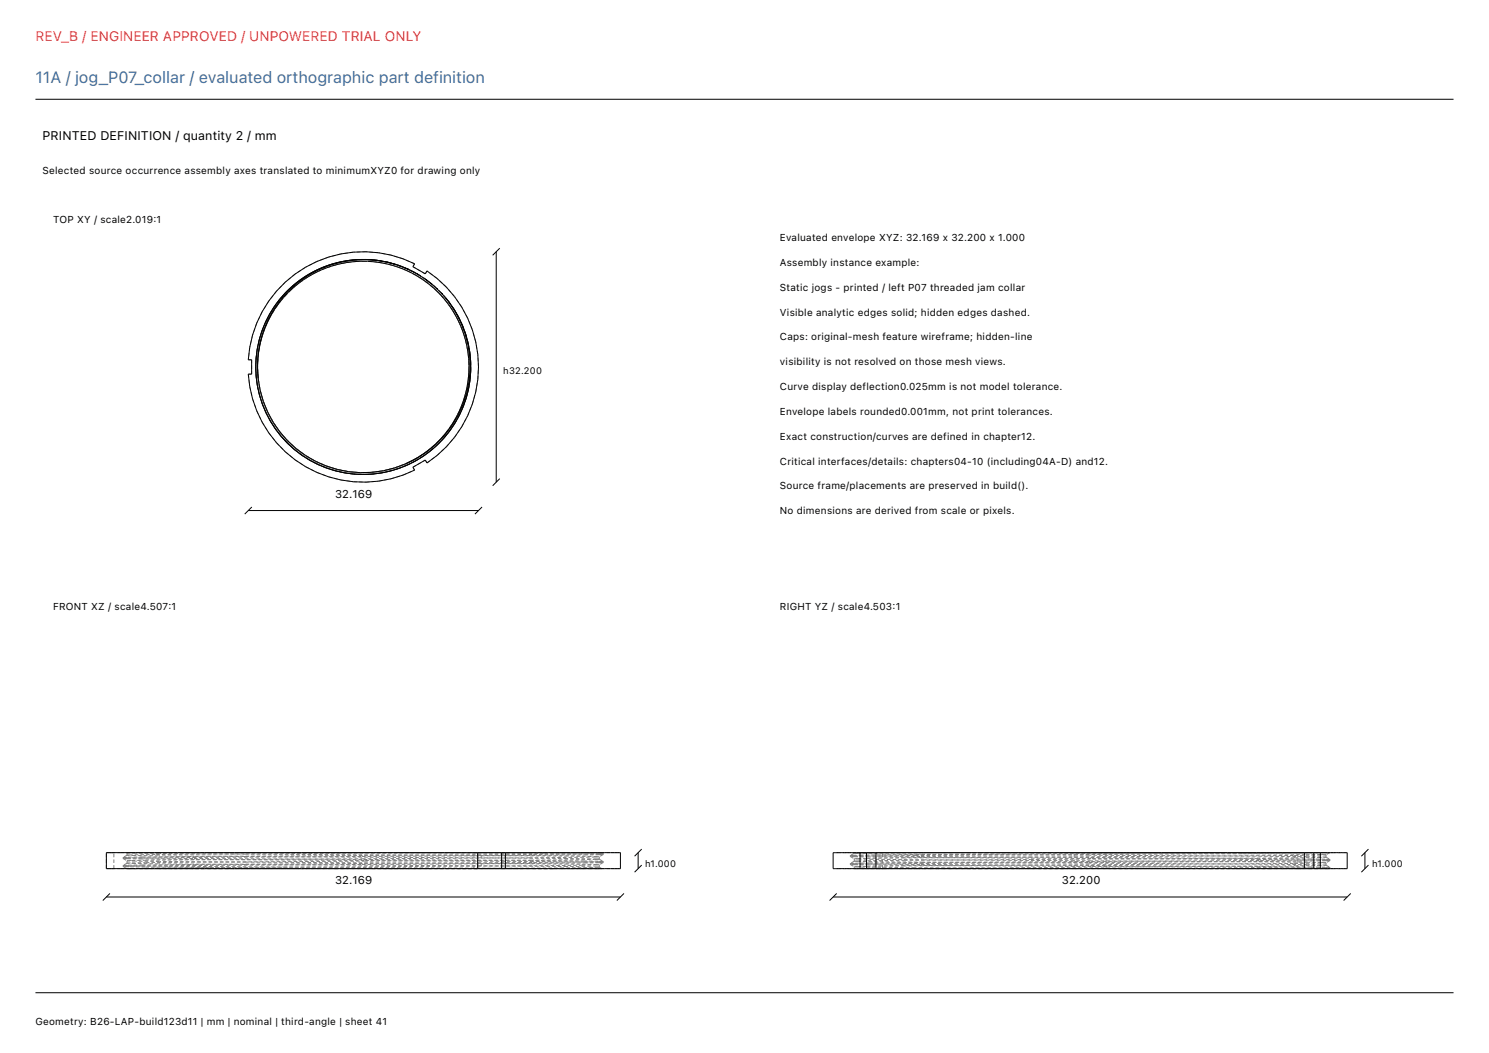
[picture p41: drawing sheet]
<svg xmlns="http://www.w3.org/2000/svg" width="420mm" height="297mm" viewBox="0 0 420 297" stroke-linecap="round" stroke-linejoin="round" font-family="sans-serif">
<defs><g id="words">
<text font-size="4.6" fill="#416e9e" x="10" y="23.4">11A / jog_P07_collar / evaluated orthographic part definition</text>
<text font-size="3.9" fill="#ff383c" x="10" y="11.7">REV_B / ENGINEER APPROVED / UNPOWERED TRIAL ONLY</text>
<text font-size="3.5" x="12" y="39.4">PRINTED DEFINITION / quantity 2 / mm</text>
<g font-size="3.2">
<text x="94.5" y="140.4">32.169</text>
<text x="94.5" y="249.4">32.169</text>
<text x="299.5" y="249.4">32.200</text>
</g>
<g font-size="2.8">
<text x="12" y="49">Selected source occurrence assembly axes translated to minimumXYZ0 for drawing only</text>
<text x="15" y="63">TOP XY / scale2.019:1</text>
<text x="220" y="68">Evaluated envelope XYZ: 32.169 x 32.200 x 1.000</text>
<text x="220" y="75">Assembly instance example:</text>
<text x="220" y="82">Static jogs - printed / left P07 threaded jam collar</text>
<text x="220" y="89">Visible analytic edges solid; hidden edges dashed.</text>
<text x="220" y="96">Caps: original-mesh feature wireframe; hidden-line</text>
<text x="220" y="103">visibility is not resolved on those mesh views.</text>
<text x="220" y="110">Curve display deflection0.025mm is not model tolerance.</text>
<text x="220" y="117">Envelope labels rounded0.001mm, not print tolerances.</text>
<text x="220" y="124">Exact construction/curves are defined in chapter12.</text>
<text x="220" y="131">Critical interfaces/details: chapters04-10 (including04A-D) and12.</text>
<text x="220" y="138">Source frame/placements are preserved in build().</text>
<text x="220" y="145">No dimensions are derived from scale or pixels.</text>
<text x="15" y="172">FRONT XZ / scale4.507:1</text>
<text x="220" y="172">RIGHT YZ / scale4.503:1</text>
<text x="10" y="289">Geometry: B26-LAP-build123d11 | mm | nominal | third-angle | sheet 41</text>
</g>
<g font-size="2.6">
<text x="142" y="105.4">h32.200</text>
<text x="182" y="244.6">h1.000</text>
<text x="387" y="244.6">h1.000</text>
</g>
</g></defs>
<g fill="none" stroke="#000" stroke-width=".28">
<path d="M10 28h400M80.5 79.6a32.5 32.5 0 0 1 36.4-5.2l-.4 .8 3.5 2 .4-.8a32.5 32.5 0 0 1 0 54.2l-.4-.8-3.5 2 .4 .8a32.5 32.5 0 0 1-46.9-27.1h1v-4h-1a32.5 32.5 0 0 1 10.5-21.9zM106.4 73.4a30.1 30.1 0 0 0-33.6 33.4M106.4 73.4a30.3 30.3 0 0 1 18.2 9.4M106.4 73.4a30.3 30.3 0 0 1 10.1 3.2M106.4 73.4a30.3 30.3 0 0 0-31.2 16.8 30.3 30.3 0 0 0 6 34.9M107.4 73.6h.2M109.2 73.9l.4 .1-.4-.1M111 74.4h.1M111.1 74.4l.2 .1M111.1 74.4a30.3 30.3 0 0 0-34.7 13.6 30.3 30.3 0 0 0 4.7 37.1M112.1 74.8l.8 .2"/>
<path d="M113.2 75.1l.2 .1M113.3 75.2l-.2-.1 2.1 .9M116.5 76.6l1.4 .8M117.6 77.2l.6 .4M118.5 77.7l.2 .2M118.5 77.8h.1M120 78.7l.5 .4M120 78.7l1.7 1.4M121.5 79.9l.1 .1M121.6 79.9l.1 .2M140 71v65M141 70l-2 2"/>
<path d="M122.3 80.6l.3 .2M123.2 81.3l.2 .2M123.2 81.4l.2 .2M124.5 82.6l.4 .5M124.6 82.8l1.9 2.2M124.6 82.8l.2 .2M125.9 84.3l-.1-.2 .7 .9M126.4 84.9a30.3 30.3 0 0 1-1.9 39.5 30.3 30.3 0 0 1-39.3 4M126.5 85h.1M126.5 85a30.1 30.1 0 0 1-12.1 45.8M126.5 85a30.3 30.3 0 0 1-3 40.4 30.3 30.3 0 0 1-40.4 1.4M72.8 106.8a29.8 29.8 0 0 0 41.6 24"/>
<path d="M72.8 106.8a29.8 29.8 0 0 1 23.4-32.5 29.8 29.8 0 0 1 34.7 20.1 29.8 29.8 0 0 1-16.5 36.4M81.1 125.1l2 1.8M141 135l-2 2M70 144h65M71 143l-2 2M136 143l-2 2M181 239.5l-2 2M386 239.5l-2 2M30 240.5h145v4.5h-145zM30 253h145M31 252l-2 2M134.7 240.5v4.5"/>
<path d="M141.5 240.5v4.5M142.5 240.5v4.5M176 252l-2 2M180 240.5v4.5M181 244l-2 2M235 240.5h145v4.5h-145zM235 253h145M236 252l-2 2M242.6 240.5v4.5M244.4 240.5v4.5M247.1 240.5v4.5M367.9 240.5v4.5"/>
<path d="M370.6 240.5v4.5M372.4 240.5v4.5M381 252l-2 2M385 240.5v4.5M386 244l-2 2M10 280h400"/>
</g>
<g fill="none" stroke="#7f7f7f" stroke-width=".28" stroke-dasharray="1 .6" stroke-linecap="butt">
<path d="M80.5 79.6l-2.5 2.5M83.2 77.3l-2.7 2.3M84 79.7l2.8-2M84.3 79.2l-2 1.7M84.3 79.8l-2.2 1.9M85 78.7l-2.1 1.6M85.1 79.3l-1.5 1.1M86.2 75.4l-3 1.9M86.5 77.7l-2.2 1.5M86.6 78.2l-1.5 1.1M86.7 78.2l-2.4 1.6M86.8 77.7l3-1.6"/>
<path d="M87.2 77.3l-2.2 1.4M88.3 77.3l-1.7 .9M88.7 76.5l-2.2 1.2M89.3 76.8l-2.6 1.4M89.4 73.7l-3.2 1.7M89.5 76.1l-2.3 1.2M89.8 76.1l3.2-1.3M90 76.4l-1.7 .9M91.1 75.4l-2.4 1.1M91.7 75.7l-1.7 .7M91.9 75.1l-2.4 1M92 75.6l-2.7 1.2"/>
<path d="M92.7 72.5l-3.3 1.2M93 74.8l3.3-.9M93.5 75l-1.8 .7M93.5 74.5l-2.4 .9M94.4 74.3l-2.5 .8M94.7 74.7l-2.7 .9M95.4 74.5l-1.9 .5M96.1 73.9l-2.6 .6M96.2 71.6l-3.5 .9M96.3 73.9l3.3-.5M97 73.7l-2.6 .6M97.2 74.1l-1.8 .4"/>
<path d="M97.6 74.1l-2.9 .6M98.6 73.4l-2.5 .5M99.1 73.9l-1.9 .2M99.5 73.3l-2.5 .4M99.6 73.4l3.4-.2M99.7 71.1l-3.5 .5M100.5 73.7l-2.9 .4M101 73.7l-1.9 .2M101.2 73.2l-2.6 .2M102.2 73.2l-2.7 .1M102.9 73.7h-1.9M103 73.2l3.4 .2"/>
<path d="M103.2 71l-3.5 .1M103.4 73.7h-2.9M103.8 73.2h-2.6M104.8 73.3l-2.6-.1M104.8 73.8l-1.9-.1M106.4 73.9l-3-.2M106.4 73.4l3 .6M106.4 73.4l-2.6-.2M106.7 74l-1.9-.2M106.8 71.3l-3.6-.3M107.4 73.6l-2.6-.3M107.5 73.6l-1.1-.2"/>
<path d="M108.5 74.3l-1.8-.3M109.2 73.9l-1.7-.3M109.2 73.9l-1.6-.3M109.2 74.5l-2.8-.6M109.4 74l2.8 .8M110.3 72l-3.5-.7M110.4 74.7l-1.9-.4M111 74.4l-1.4-.4M111.1 74.4l-1.5-.4M112.1 75.3l-2.9-.8M112.1 74.8l-1-.4M112.2 75.3l-1.8-.6"/>
<path d="M112.2 74.8l2.8 1.1M113.1 75.1l-1.8-.6M113.1 75.1l-2-.7M113.2 75.1l-.3-.1M113.7 73l-3.4-1M114 76l-1.8-.7M114.8 76.3l-2.7-1M114.8 75.8l-1.5-.6M114.8 75.8l-1.4-.6M115 75.9l2.6 1.3M115.7 76.8l-1.7-.8M116.5 75.2l.4-.8"/>
<path d="M116.5 76.6l-1.3-.6M116.6 76.7l-1.4-.7M116.9 74.4l-3.2-1.4M117.4 77.7l-1.7-.9M117.4 77.7l-2.6-1.4M117.6 77.2l-1.1-.6M117.6 77.2l2.5 1.6M118.5 77.7l-1.8-1M118.5 77.8l-.6-.4M118.5 77.8l-1.8-1.1M118.6 77.8l-.4-.2M119 78.7l-1.6-1"/>
<path d="M119.1 78.8l-1.7-1.1M119.8 79.3l-2.4-1.6M120 77.2l-3.5-2M120 77.2l.4-.8M120 78.7l-1.3-.8M120 78.7l-1.5-.9M120 78.7l-1.4-.9M120.1 78.8l2.4 1.9M120.5 79.8l-1.5-1.1M120.8 80l-1.7-1.2M121.5 79.9l-1.2-.9M121.6 79.9l-1.1-.8"/>
<path d="M121.6 80l-1.3-1M123.3 78.5l-2.9-2.1M70.4 98l-.4 3.5M71.2 94.5l-.8 3.5M72.4 91.1l-1.2 3.4M72.5 98.8l-.3 2.6M72.6 98.1l-.3 2.6M72.9 99.9l-.2 1.9M72.9 99.6l-.2 2.9M73 96.3l-.5 2.5M73.1 98.1l-.2 1.8M73.2 95.6l-.6 2.5"/>
<path d="M73.3 96.7l1-3.3M73.4 96.7l-.5 2.9M73.5 96.2l-.4 1.9M73.7 93.8l-.7 2.5M73.9 87.9l-1.5 3.2M74 93.1l-.8 2.5M74.1 94.4l-.6 1.8M74.2 93.9l-.8 2.8M74.3 93.4l1.3-3.2M74.7 91.3l-1 2.5M74.7 92.6l-.6 1.8M75 90.6l-1 2.5"/>
<path d="M75.3 91.2l-1.1 2.7M75.5 90.8l-.8 1.8M75.6 90.2l1.6-2.9M75.8 84.9l-1.9 3M75.8 89l-1.1 2.3M76.2 88.3l-1.2 2.3M76.3 89.2l-.8 1.6M76.6 88.6l-1.3 2.6M77.2 86.8l-1.4 2.2M77.2 87.3l2-2.8M77.3 87.5l-1 1.7M77.6 86.1l-1.4 2.2"/>
<path d="M78 82.1l-2.2 2.8M78.2 86.1l-1.6 2.5M78.4 85.9l-1.1 1.6M78.7 84.6l-1.5 2.2M79.2 84.5l2.3-2.5M79.2 84l-1.6 2.1M79.5 84.4l-1.1 1.5M80 83.8l-1.8 2.3M80.4 82.7l-1.7 1.9M80.8 83l-1.3 1.4M81 82.1l-1.8 1.9M81.5 82l2.5-2.3"/>
<path d="M82.1 81.7l-2.1 2.1M82.1 81.7l-1.3 1.3M82.3 80.9l-1.9 1.8M82.9 80.3l-1.9 1.8M83.6 80.4l-1.5 1.3M122 81l-1.5-1.2M122.1 81.1l-2.3-1.8M122.3 80.6l-.6-.6M122.4 81.3l-1.6-1.3M122.5 80.7l2.1 2.1M123.2 81.3l-1.5-1.2M123.2 81.4l-.6-.6"/>
<path d="M123.2 81.4l-1.5-1.3M123.4 82.3l-1.4-1.3M123.9 82.7l-1.5-1.4M124.2 83.1l-2.1-2M124.5 82.6l-1.1-1M124.5 82.6l-1.1-1.1M124.5 82.7l-1.2-1.2M124.6 82.8l1.9 2.2M124.6 82.8l-1.2-1.3M124.7 83.6l-1.3-1.3M125.2 84.2l-1.3-1.5M125.8 84.1l-1.1-1.2"/>
<path d="M125.8 84.1l-1-1.1M125.8 84.1l-.9-1M125.9 81l-2.6-2.5M125.9 85.1l-1.2-1.5M126.1 85.3l-1.9-2.2M126.4 84.9l-.5-.7M126.5 85.8l-1.3-1.6M126.5 85l-.6-.8M126.5 85l1.9 2.9M126.5 85l-.6-.7M127.1 86.6l-1.2-1.5M127.7 87.5l-1.2-1.7"/>
<path d="M127.8 87.8l-1.7-2.5M128 87.2l-1.5-2.2M128.1 88.2l-1-1.6M128.2 83.7l-2.3-2.7M128.4 87.9l1.6 3M128.7 89.3l-1-1.8M129 89.9l-.9-1.7M129.2 90.3l-1.4-2.5M129.3 89.4l-1.3-2.2M129.6 91.2l-.9-1.9M129.8 91.6l-.8-1.7M130 90.9l1.2 3.2"/>
<path d="M130.2 86.6l-2-2.9M130.4 93l-1.2-2.7M130.4 93.1l-.8-1.9M130.4 91.8l-1.1-2.4M130.5 91.8l-1.2-2.4M130.5 93.4l-.7-1.8M131.1 95l-.7-1.9M131.1 95.2l-.6-1.8M131.2 94.1l.8 3.3M131.3 95.8l-.9-2.8M131.3 94.2l-.9-2.4M131.4 94.3l-.9-2.5"/>
<path d="M131.6 97l-.5-2M131.6 97l-.5-1.8M131.9 98.6l-.6-2.8M131.9 89.7l-1.7-3.1M131.9 98.9l-.3-1.9M132 99l-.4-2M132 96.7l-.7-2.5M132 97.4l.5 3.4M132.1 96.8l-.7-2.5M132.5 99.3l-.5-2.6M132.5 99.4l-.4-2.6M133.2 93l-1.3-3.3"/>
<path d="M134.2 96.4l-1-3.4M134.8 99.9l-.6-3.5M70 105.5l.4 3.5M70.4 109l.8 3.5M71 101.5h-1M71 105.5h-1M71 101.5v4M71.2 112.5l1.2 3.4M72.1 103.3l.1 2.7M72.1 104l.2 2.6M72.2 101.4l-.1 2.6M72.2 106l.4 2.6"/>
<path d="M72.3 100.7l-.2 2.6M72.3 106.6l.4 2.6M72.4 115.9l1.5 3.2M72.6 108.6l.5 2.5M72.6 103.4l.2-3.4M72.6 103.7l.1 1.9M72.7 102.5v3M72.7 109.2l.6 2.5M72.7 101.8l-.1 1.9M72.7 105.5l.3 2.9M72.7 105.6l.2 1.9M72.8 100l.5-3.3"/>
<path d="M72.8 106.8l.6 3.3M72.8 106.8l-.2-3.4M72.8 106.8l.3 1.8M72.8 106.8l.3 1.9M72.9 107.5l.3 1.9M73 108.4l.7 2.8M73.1 108.6l.3 1.7M73.1 108.7l.4 1.9M73.1 111.1l.8 2.5M73.2 109.4l.5 1.8M73.3 111.7l.8 2.5M73.4 110.1l.9 3.1"/>
<path d="M73.4 110.3l.5 1.7M73.5 110.6l.5 1.8M73.7 111.2l.9 2.8M73.7 111.2l.5 1.9M73.9 112l.5 1.6M73.9 113.6l1 2.4M73.9 119.1l1.9 3M74 112.4l.6 1.8M74.1 114.2l1 2.4M74.2 113.1l.7 1.7M74.3 113.2l1.2 3.1M74.4 113.6l.6 1.6"/>
<path d="M74.6 114l1.1 2.7M74.6 114.2l.8 1.7M74.9 116l1.1 2.4M74.9 114.8l.8 1.8M75 115.2l.8 1.6M75.1 116.6l1.2 2.3M75.4 115.9l.8 1.7M75.5 116.3l1.6 2.8M75.7 116.6l.8 1.6M75.7 116.7l1.4 2.5M75.8 116.8l.8 1.6M76 118.4l1.4 2.2"/>
<path d="M76.2 117.6l1 1.7M76.3 118.9l1.4 2.2M76.5 118.2l1 1.7M76.6 118.4l.9 1.4M77.1 119.1l1.8 2.7M77.1 119.2l1.7 2.5M77.2 119.3l1 1.6M77.5 119.8l1 1.5M77.5 119.9l1.1 1.5M128 119l.9-1.7M128.1 118.8l1-1.8M128.2 119.5l1.3-2.3"/>
<path d="M128.3 118.4l1.3-2.6M128.4 119.3l1.2-2.3M128.9 117.3l.8-1.7M129.1 117l.8-1.9M129.2 117.2l-1.8 3M129.5 117.2l1.1-2.4M129.6 117l1.1-2.4M129.6 115.8l1.1-2.7M129.7 115.6l.7-1.8M129.9 115.1l.8-1.9M130.4 113.8l.6-1.8M130.6 114.1l-1.4 3.1"/>
<path d="M130.6 114.8l.9-2.5M130.7 113.2l.6-1.9M130.7 114.6l.8-2.4M130.7 113.1l.8-2.8M131 112l.5-1.8M131.3 111.3l.4-2.1M131.5 112.3l.6-2.5M131.5 110.3l.5-2.9M131.5 112.2l.7-2.5M131.5 110.2l.4-1.9M131.6 110.9l-1 3.2M131.7 109.2l.4-2"/>
<path d="M131.9 108.3l.2-1.8M131.9 117.3l1.3-3.3M132 107.4l.3-2.9M132.1 107.2l.1-2M132.1 109.8l.5-2.6M132.1 106.5l.2-1.9M132.2 109.7l.4-2.6M132.2 100.8l-.3-1.9M132.2 101.1l-.2-2.1M132.2 101.5l-.3-2.9M132.2 105.2l.1-2.1M132.3 104.6v-1.9"/>
<path d="M132.3 104.5l-.1-3M132.3 102.7l-.1-1.9M132.3 103.1l-.1-2M132.3 107.6l-.7 3.3M132.5 100.8l.1 3.4M132.6 107.2l.2-2.6M132.6 107.1l.2-2.6M132.6 104.2l-.3 3.4M132.8 101.9l-.3-2.6M132.8 102l-.3-2.6M132.8 104.6v-2.6M132.8 104.5v-2.6"/>
<path d="M133.2 114l1-3.4M134.2 110.6l.6-3.5M134.8 107.1l.2-3.6M135 103.5l-.2-3.6M75.8 122.1l2.2 2.8M77.4 120.6l1.6 2.1M77.7 121.1l1.6 2M78 124.9l2.5 2.5M78.2 120.9l1.2 1.5M78.5 121.3l1.1 1.3M78.6 121.4l1.2 1.5M78.8 121.7l1.9 2.2"/>
<path d="M78.9 121.8l2.2 2.5M79 122.7l1.7 2M79.3 123.1l1.8 1.9M79.4 122.4l1.2 1.4M79.6 122.6l1.1 1.3M79.8 122.9l1.3 1.4M80.5 127.4l2.7 2.3M80.6 123.8l1.4 1.4M80.7 123.9l2.1 2M80.7 124.7l1.9 1.8M80.7 123.9l1.3 1.3M81.1 124.3l1.4 1.3"/>
<path d="M81.1 124.3l2.4 2.2M81.1 125l1.9 1.8M82 125.2l1.4 1.2M82 125.2l1.3 1.1M82.5 125.6l1.4 1.3M82.6 126.5l2.1 1.6M82.8 125.9l2.3 1.8M83 126.8l2.1 1.6M83.2 129.7l3 1.9M83.3 126.3l1.3 1.1M83.4 126.4l1.5 1.2M83.5 126.5l2.7 2"/>
<path d="M83.9 126.9l1.5 1.1M84.6 127.4l1.5 1M84.7 128.1l2.2 1.4M84.9 127.6l1.6 1.1M85.1 127.7l2.5 1.6M85.1 128.4l2.2 1.4M85.4 128l1.6 1M86.1 128.4l1.5 .9M86.2 128.5l2.8 1.6M86.2 131.6l3.2 1.7M86.5 128.7l1.6 .9M86.9 129.5l2.3 1.3"/>
<path d="M87 129l1.7 1M87.3 129.8l2.3 1.2M87.6 129.3l1.5 .9M87.6 129.3l2.6 1.4M88.1 129.6l1.7 .9M88.7 130l1.7 .8M89 130.1l3 1.3M89.1 130.2l1.6 .7M89.2 130.8l2.4 1M89.4 133.3l3.3 1.2M89.6 131l2.4 1M89.8 130.5l1.7 .7"/>
<path d="M90.2 130.7l2.7 1M90.4 130.8l1.8 .7M90.7 130.9l1.6 .6M91.5 131.2l1.8 .7M91.6 131.8l2.5 .8M92 131.4l3.1 1M92 132l2.5 .8M92.2 131.5l1.8 .6M92.3 131.5l1.6 .6M92.7 134.5l3.5 .9M92.9 131.7l2.8 .8M93.3 131.9l1.8 .5"/>
<path d="M93.9 132.1l1.7 .4M94 132.1l1.8 .5M94.1 132.6l2.5 .7M94.5 132.8l2.5 .5M95.1 132.4l3.2 .6M95.1 132.4l1.9 .4M95.6 132.5l1.7 .4M95.7 132.5l2.9 .6M95.8 132.6l1.9 .3M96.2 135.4l3.5 .5M96.6 133.3l2.6 .4M97 132.8l1.9 .3"/>
<path d="M97 133.3l2.6 .4M97.3 132.9l1.8 .2M97.7 132.9l1.8 .3M98.3 133l3.3 .3M98.6 133.1l2.9 .2M98.9 133.1l1.9 .2M99.1 133.1l1.7 .2M99.2 133.7l2.6 .1M99.5 133.2l1.9 .1M99.6 133.7l2.6 .1M99.7 135.9l3.5 .1M100.8 133.3h1.9"/>
<path d="M100.8 133.3h1.7M101.4 133.3h1.9M101.5 133.3h2.9M101.6 133.3l3.3-.1M101.8 133.8h2.6M102.2 133.8l2.6-.1M102.5 133.3h1.8M102.7 133.3h1.9M103.2 136l3.6-.3M103.3 133.3l1.9-.1M104.3 133.3l1.7-.2M104.4 133.3l2.9-.4"/>
<path d="M104.4 133.8l2.7-.3M104.6 133.3l1.8-.2M104.8 133.7l2.6-.3M104.9 133.2l3.2-.4M105.2 133.2l1.9-.2M106 133.1l1.7-.2M106.4 133.1l1.9-.4M106.8 135.7l3.5-.7M107.1 133.5l2.5-.5M107.1 133l1.9-.4M107.3 132.9l2.9-.6M107.4 133.4l2.6-.5"/>
<path d="M107.7 132.9l1.7-.4M108.1 132.8l3.2-.8M108.3 132.7l1.9-.4M109 132.6l1.8-.5M109.4 132.5l1.7-.5M109.6 133l2.5-.8M110 132.9l2.5-.8M110.2 132.3l1.8-.5M110.2 132.3l2.8-.9M110.3 135l3.4-1M110.8 132.1l1.8-.6M111.1 132l1.7-.5"/>
<path d="M111.3 132l3.1-1.2M112 131.8l1.8-.7M112.1 132.2l2.5-.9M112.5 132.1l2.4-.9M112.6 131.5l1.8-.7M112.8 131.5l1.6-.7M113 131.4l2.7-1.2M113.7 134l3.2-1.4M113.8 131.1l1.7-.8M114.4 130.8l1.9-.9M114.6 131.3l2.3-1.1M114.9 131.2l2.3-1.2"/>
<path d="M115.5 130.3l1.7-.9M115.7 130.2l2.5-1.4M116.3 129.9l1.7-1M116.5 131.8l3.5-2M116.5 131.8l.4 .8M116.9 130.2l2.3-1.4M117.2 129.4l1.6-.9M117.2 130l2.2-1.4M117.5 129.3l-3.1 1.5M118 128.9l1.8-1.1M118.2 128.8l2.4-1.6M118.8 128.5l1.6-1.1"/>
<path d="M119.2 128.8l2.1-1.5M119.4 128.6l2.1-1.5M119.8 127.8l1.6-1.2M120 129.8l.4 .8M120.3 127.5l-2.8 1.8M120.4 127.4l1.4-1.2M120.4 130.6l2.9-2.1M120.6 127.2l2.3-1.9M121.3 127.3l2-1.7M121.4 126.6l1.5-1.4M121.5 127.1l2-1.7M121.8 126.2l1.4-1.3"/>
<path d="M122.9 125.3l2-2.1M122.9 125.2l1.5-1.5M122.9 125.3l-2.6 2.2M123.2 124.9l1.4-1.4M123.3 128.5l2.6-2.5M123.3 125.6l1.8-1.9M123.5 125.4l1.8-1.9M124.4 123.7l1.3-1.5M124.6 123.5l1.2-1.4M124.9 123.2l1.8-2.3M125.1 123.7l1.7-2.1M125.3 123.5l1.6-2"/>
<path d="M125.3 122.9l-2.4 2.4M125.7 122.2l1.3-1.7M125.8 122.1l1.1-1.5M125.9 126l2.3-2.7M126.7 120.9l1.6-2.5M126.8 121.6l1.4-2.1M126.9 121.5l1.5-2.2M126.9 120.6l1.1-1.6M127 120.5l1.1-1.7M127.4 120.2l-2.1 2.7M128.2 123.3l2-2.9M130.2 120.4l1.7-3.1"/>
<path d="M30 245v-4.5M31.3 240.5h-1.3M31.3 245h-1.3M32.1 240.5h-2.1M32.1 245h-2.1M32.1 245v-4.5M34.1 240.5h-2.8M34.1 245h-2.8M34.7 244.4h.3M34.7 242.1h.3M34.7 244.1v.3M34.7 241.9v.2"/>
<path d="M34.7 244.1l1.4-.1M34.7 241.9l1.4-.1M34.7 242.1l1.1 .7M34.9 244.1h-.2M35 244.4l1-.1M35 242.1h1M35 241.9h-.3M35.5 244.2l-.6-.1M35.8 240.5h.3M35.8 245h.3M35.8 245l-1.1-.6M35.8 240.5h.5"/>
<path d="M35.8 242.8h.4M35.8 241.2v-.7M35.8 243.5v-.7M35.8 241.2h.6M35.8 243.5l1.4-.1M35.8 243.5l-1.1 .6M35.8 241.2l-1.1 .7M35.9 240.5h-.1M35.9 245h-.1M36 244.3l3.8-.1M36 242.1l3.8-.1M36 241.9h-1"/>
<path d="M36.1 242.2l-1.4-.1M36.1 244h4M36.1 241.8l4-.1M36.1 240.5h1.2M36.1 245h1.2M36.2 242.8l.9-.1M36.3 240.5h1.5M36.3 240.5h-.4M36.3 245h1.5M36.3 245h-.4M36.3 245l7.4-.1M36.3 244.5l-1.6-.1"/>
<path d="M36.4 241.3l-.6-.1M36.4 243.5h-.6M36.4 241.2l1.6-.1M36.5 240.6l-.7-.1M36.5 242.8h-.7M37.1 242.7l3.8-.1M37.2 243.4l3.9-.1M37.3 240.5h1.8M37.3 245h1.8M37.8 240.5h2.8M37.8 245h2.8M38 244.2h-2.5"/>
<path d="M38 241.1l6.1-.1M38.1 241.3h-1.7M38.1 243.6l-1.7-.1M38.2 240.5h-4.1M38.2 245h-4.1M38.2 240.6h-1.7M38.2 242.9l-1.7-.1M39.1 240.5h2.6M39.1 245h2.6M39.8 244.2l14.6-.1M39.8 242l14.6-.1M39.8 242l-3.8-.1"/>
<path d="M40.1 242.3l-4-.1M40.1 244l14.8-.2M40.1 241.7l14.8-.1M40.6 240.5h3.8M40.6 245h3.8M40.9 242.6l14.3-.1M40.9 244.5h-4.6M41.1 243.3l14.6-.1M41.7 240.5h3.3M41.7 245h3.3M43.6 240.5h-5.4M43.6 245h-5.4"/>
<path d="M43.7 244.9l15.6-.2M44.1 241l22.1-.2M44.4 240.5h4.9M44.4 245h4.9M44.8 241.4l-6.7-.1M44.8 243.6h-6.7M45 240.7l-6.8-.1M45 243l-6.8-.1M45 240.5h3.9M45 245h3.9M47.4 244.3l-9.4-.1M48.9 240.5h4.5"/>
<path d="M48.9 245h4.5M49.3 240.5h5.8M49.3 245h5.8M50.1 240.5h-6.5M50.1 245h-6.5M53.4 240.5h5.1M53.4 245h5.1M54.4 244.1l47.7-.3M54.4 241.9l47.7-.3M54.4 242.1l-14.6-.1M54.9 242.4l-14.8-.1M54.9 243.8l47.8-.3"/>
<path d="M54.9 241.6l47.8-.3M55.1 240.5h6.6M55.1 245h6.6M55.2 242.5l46.9-.3M55.7 243.2l47-.3M57.7 240.5h-7.6M57.7 245h-7.6M58 244.7l-17.1-.2M58.5 240.5h5.6M58.5 245h5.6M59.3 244.7l46.6-.2M61.7 240.5h7.4"/>
<path d="M61.7 245h7.4M64.1 240.5h6M64.1 245h6M66.1 240.5h-8.4M66.1 245h-8.4M66.2 240.8l62.9-.3M69.1 240.5h8M69.1 245h8M69.1 241.6l-24.3-.2M69.1 243.8l-24.3-.2M69.4 240.9l-24.4-.2M69.4 243.2l-24.4-.2"/>
<path d="M70.1 240.5h6.4M70.1 245h6.4M75.3 240.5h-9.2M75.3 245h-9.2M76.5 240.5h6.7M76.5 245h6.7M77.1 240.5h8.4M77.1 245h8.4M80.7 244.6l-33.3-.3M83.2 240.5h13.9M83.2 245h13.9M85 240.5h-9.7"/>
<path d="M85 245h-9.7M85.5 240.5h8.8M85.5 245h8.8M94.3 240.5h8.8M94.3 245h8.8M95.1 240.5h-10.1M95.1 245h-10.1M97.1 240.5h14.2M97.1 245h14.2M102.1 243.8l47.9-.3M102.1 241.6l47.9-.3M102.1 242.2l47.1-.3"/>
<path d="M102.1 242.4l-47.7-.3M102.7 242.7l-47.8-.3M102.7 242.9l46.9-.3M102.7 243.5l47.7-.2M102.7 241.3l47.7-.3M103.1 240.5h8.9M103.1 245h8.9M105.3 240.5h-10.2M105.3 245h-10.2M105.9 244.5l44.6-.3M111.3 240.5h12.9M111.3 245h12.9"/>
<path d="M111.3 245l-53.3-.3M112 240.5h8.7M112 245h8.7M115.4 240.5h-10.1M115.4 245h-10.1M120.7 240.5h8.4M120.7 245h8.4M124.2 240.5h6.2M124.2 245h6.2M125.3 240.5h-9.9M125.3 245h-9.9M129.1 245l29-.2"/>
<path d="M130.4 240.5h5.9M130.4 245h5.9M133.7 240.5h1M133.7 245h1M133.7 245v-4.5M134.7 240.5h-9.4M134.7 245h-9.4M134.7 245v-4.5M135.7 241.3l-66.3-.4M135.7 242v-.7M135.7 242l-66.6-.4M135.7 243.5l-66.3-.3"/>
<path d="M135.7 244.2l-66.6-.4M135.7 244.2v-.7M136.3 240.5h5.6M136.3 245h5.6M137.8 240.5h-8.7M137.8 245h-8.7M141.5 240.5h-7.8M141.5 240.5h1M141.5 245h-7.8M141.5 245h1M141.5 245v-4.5M141.9 240.5h5.2"/>
<path d="M141.9 245h5.2M142.5 245v-4.5M145.7 240.5h-7.9M145.7 245h-7.9M146.7 240.5h-4.2M146.7 245h-4.2M147.1 240.5h4.8M147.1 245h4.8M149.2 241.9l14.5-.1M149.3 240.5h-3.6M149.3 245h-3.6M149.6 242.6l14.4-.1"/>
<path d="M150 243.5l14.8-.1M150 241.3l14.8-.1M150 242.7l-47.9-.3M150.4 243l-47.7-.3M150.4 243.3l14.6-.2M150.4 241l14.6-.1M150.5 244.2l13.6-.1M150.6 240.5h-3.9M150.6 245h-3.9M151.9 240.5h4.3M151.9 245h4.3M152.7 240.5h-3.4"/>
<path d="M152.7 245h-3.4M153.3 240.8l-42-.3M154.3 240.5h-3.7M154.3 245h-3.7M155.8 240.5h-3.1M155.8 245h-3.1M156.2 240.5h3.1M156.2 245h3.1M156.2 245l-75.5-.4M157.8 240.5h-3.5M157.8 245h-3.5M158.1 244.8l8.2-.1"/>
<path d="M158.7 240.5h-2.9M158.7 245h-2.9M159.3 240.5h2.7M159.3 245h2.7M159.9 244.4l-24.2-.2M159.9 242.1l-24.2-.1M160.1 241.5l-24.4-.2M160.1 243.7l-24.4-.2M160.9 240.5h-3.1M160.9 245h-3.1M161.2 240.5h-2.5M161.2 245h-2.5"/>
<path d="M162 240.5h2.3M162 245h2.3M163.4 240.5h-2.2M163.4 245h-2.2M163.7 241.8l3.9-.1M163.8 240.5h-2.9M163.8 245h-2.9M164 242.5l3.8-.1M164.1 244.1l3.6-.1M164.3 240.5h2M164.3 245h2M164.8 243.4l3.9-.1"/>
<path d="M164.8 241.2l3.9-.1M164.8 242.8l-14.8-.1M165 243.1l-14.6-.1M165 243.1h3.9M165 240.9l3.9-.1M165.4 240.5h-2M165.4 245h-2M165.8 240.9l-12.5-.1M166.3 244.7l2-.1M166.3 240.5h1.5M166.3 245h1.5M166.4 240.5h-2.6"/>
<path d="M166.4 245h-2.6M166.5 240.6l-10.3-.1M166.6 244.5l-6.7-.1M166.6 242.2l-6.7-.1M166.8 241.6l-6.7-.1M166.8 243.8l-6.7-.1M166.9 240.5h-1.5M166.9 245h-1.5M167.6 241.7h1.4M167.7 244l1.3-.1M167.8 242.4h.9M167.8 240.5h1.1"/>
<path d="M167.8 245h1.1M168.2 240.5h-1.3M168.2 245h-1.3M168.3 244.6h.6M168.4 244.5h-1.8M168.4 242.3l-1.8-.1M168.5 241.6h-1.7M168.5 243.9l-1.7-.1M168.6 240.5h-2.2M168.6 245h-2.2M168.7 242.4l.3-.1M168.7 243.3h1.5"/>
<path d="M168.7 241.1l1.5-.1M168.7 242.9l-3.9-.1M168.9 244.6h.1M168.9 243.2l-3.9-.1M168.9 243.1l.9-.1M168.9 240.8h.9M168.9 240.5h.6M168.9 245h.6M169 244.6l-.6-.1M169 242.3h-.6M169 242.3l1.2 .7M169 241.7l-.5-.1"/>
<path d="M169 243.9h-.5M169 244.6v-.7M169 242.3v-.6M169 240.5h-.8M169 245h-.8M169.1 240.9h-3.3M169.2 240.7l-2.7-.1M169.5 240.5h.3M169.5 245h.3M169.6 240.5h-.6M169.6 245h-.6M169.8 240.5h-.2"/>
<path d="M169.8 245h-.2M169.8 245l-.8-.4M169.8 240.5l.4 .2M169.8 243.2h-.9M169.8 243h.4M169.8 240.8l.4-.1M169.9 241l-.8-.1M170.2 243l-1.5-.1M170.2 240.7h-1M170.2 243.3l-1.2 .6M170.2 241l-1.2 .7M170.2 243.3l-.4-.1"/>
<path d="M170.2 241h-.3M170.2 243v.3M170.2 240.7v.3M170.6 240.5h-2M170.6 245h-2M172.1 240.5h-1.5M172.1 245h-1.5M173.4 240.5h-1.3M173.4 245h-1.3M174.3 240.5h-.9M174.3 245h-.9M174.8 240.5h-.5"/>
<path d="M174.8 245h-.5M175 240.5h-.2M175 245h-.2M235.4 240.5h-.4M235.4 245h-.4M236.7 240.5h-1.3M236.7 245h-1.3M238.8 240.5h-2.1M238.8 245h-2.1M239.8 243.8h.4M239.8 241.6l.3-.1M239.8 243.5v.3"/>
<path d="M239.8 241.3v.3M239.8 243.5h1.5M239.8 241.3l.8-.1M239.8 243.8l1.2 .7M239.8 241.6l1.2 .6M240.1 241.5h.9M240.2 243.8h.9M240.2 243.6l-.4-.1M240.2 241.3h-.4M240.6 241.2h2M241 242.2h.2M241 244.5l.2-.1"/>
<path d="M241 240.6v-.1M241 245v-.5M241 242.9v-.7M241 240.6h1.4M241 242.9l1-.1M241 242.9l-1.2 .6M241 240.6l-1.2 .7M241 240.5h.1M241 245h.1M241 241.5l3.6-.1M241.1 240.5h.1M241.1 245h.1"/>
<path d="M241.1 243.8l3.9-.1M241.1 243.6h-.9M241.1 241.4l-.9-.1M241.2 242.2h.7M241.2 244.4h.7M241.2 240.5h.2M241.2 245h.2M241.3 243.9l-1.5-.1M241.3 241.6h-1.5M241.3 243.5l3.9-.1M241.3 240.7l-.3-.1M241.3 242.9h-.3"/>
<path d="M241.3 240.5h-.3M241.3 245h-.3M241.4 240.5h.3M241.4 245h.3M241.6 240.5h-2.8M241.6 245h-2.8M241.7 240.5h.3M241.7 245h.3M241.9 242.2l2.6-.1M241.9 244.4h2.6M242 242.8h2.7M242 240.5h.4"/>
<path d="M242 245h.4M242.2 244.5h-1.2M242.2 240.7h-.9M242.2 243l-.9-.1M242.4 242.3l-1.4-.1M242.4 240.5h.4M242.4 245h.4M242.4 240.5h-1.1M242.4 245h-1.1M242.4 240.6l4.1-.1M242.6 241.2l7.7-.1M242.8 240.5h.5"/>
<path d="M242.8 245h.5M243.3 240.5h.5M243.3 245h.5M243.8 240.5h.6M243.8 245h.6M244.2 240.5h-1.8M244.2 245h-1.8M244.4 240.5h.7M244.4 245h.7M244.5 242.1l10.2-.1M244.5 244.4l10.2-.2M244.6 241.4l13.5-.1"/>
<path d="M244.7 242.8l10.3-.1M245 243.7l14.5-.2M245 243.7l-3.9-.1M245 241.4h-3.9M245.1 240.5h.7M245.1 245h.7M245.2 244l-3.9-.1M245.2 241.7l-3.9-.1M245.2 243.4l14.8-.1M245.3 240.5h-3.7M245.3 245h-3.7M245.5 244.6l-3.3-.1"/>
<path d="M245.8 240.5h.7M245.8 245h.7M246 240.8l-3.8-.1M246 243h-3.8M246.2 242.4l-3.8-.1M246.5 245l118.6-.8M246.7 240.5h-2.5M246.7 245h-2.5M248.9 240.5h-1.8M248.9 245h-1.8M248.9 245v-4.5M249.6 240.5h-4.3"/>
<path d="M249.6 245h-4.3M249.8 240.5h-3.1M249.8 245h-3.1M249.9 240.5h-3.4M249.9 245h-3.4M250.3 241.1l27.6-.2M253.5 240.5h-3.7M253.5 245h-3.7M254 240.5h-4.1M254 245h-4.1M254.7 240.5h-5.1M254.7 245h-5.1"/>
<path d="M254.7 242l35.6-.2M254.7 244.2l35.6-.2M255 242.7l35.6-.3M257.9 240.5h-4.4M257.9 245h-4.4M258.1 244.7l-12.6-.1M258.1 241.3l45-.3M258.8 240.5h-4.8M258.8 245h-4.8M259.5 243.5l47.7-.2M259.5 243.8l-14.5-.1M259.5 241.6l-14.5-.2"/>
<path d="M260 244.1l-14.8-.1M260 241.9l-14.8-.2M260 243.3l47.8-.3M260.3 240.5h-5.6M260.3 245h-5.6M260.3 240.9l-14.3-.1M260.3 243.2l-14.3-.2M260.8 242.5l-14.6-.1M262.8 240.5h-4.9M262.8 245h-4.9M264.3 240.5h-5.5M264.3 245h-5.5"/>
<path d="M266.5 240.5h-6.2M266.5 245h-6.2M268.1 240.5h-5.3M268.1 245h-5.3M270.3 240.5h-6M270.3 245h-6M273.2 240.5h-6.7M273.2 245h-6.7M273.9 240.5h-5.8M273.9 245h-5.8M276.8 240.5h-6.5M276.8 245h-6.5"/>
<path d="M277.9 240.9l70.8-.4M280.1 240.5h-6.2M280.1 245h-6.2M280.2 240.5h-7M280.2 245h-7M283.8 240.5h-7M283.8 245h-7M286.5 240.5h-6.4M286.5 245h-6.4M287.6 240.5h-7.4M287.6 245h-7.4M290.3 241.8l74.8-.5"/>
<path d="M290.3 244l74.8-.5M290.6 242.4l74.5-.4M291 240.5h-7.2M291 245h-7.2M293.2 240.5h-6.7M293.2 245h-6.7M295.2 240.5h-7.6M295.2 245h-7.6M300.1 240.5h-6.9M300.1 240.5h14.1M300.1 245h-6.9M300.1 245h14.1"/>
<path d="M300.1 245l-42-.3M303 240.5h-7.8M303 245h-7.8M303 245v-4.5M303.1 241l47.3-.2M307.2 241.2l-46.9-.3M307.2 243.3l47.8-.3M307.2 243.5l-46.9-.3M307.2 244.1l-47.7-.3M307.2 241.9l-47.7-.3M307.8 244.4l-47.8-.3M307.8 242.1l-47.8-.2"/>
<path d="M307.8 242.8l-47-.3M307.8 243l47.7-.3M312 245v-4.5M312 240.5h-9M312 245h-9M314.2 240.5h13.9M314.2 245h13.9M319.8 240.5h-7.8M319.8 245h-7.8M321.1 240.5h-30.1M321.1 245h-30.1M327.4 240.5h-7.6"/>
<path d="M327.4 245h-7.6M328.1 240.5h6.6M328.1 245h6.6M328.5 240.5h-7.4M328.5 245h-7.4M334.7 240.5h6.4M334.7 245h6.4M334.8 240.5h-7.4M334.8 245h-7.4M335.6 240.5h-7.1M335.6 245h-7.1M341.1 240.5h5.9"/>
<path d="M341.1 245h5.9M341.8 240.5h-7M341.8 245h-7M342.4 240.5h-6.8M342.4 245h-6.8M347 240.5h5.6M347 245h5.6M348.5 240.5h-6.7M348.5 245h-6.7M348.7 240.5h-6.3M348.7 245h-6.3M348.7 245l19.5-.2"/>
<path d="M350.4 240.8l24.2-.3M351.8 240.8l-51.7-.3M352.6 240.5h5M352.6 245h5M353.8 240.5h-5.1M353.8 245h-5.1M354.2 241.5l-47-.3M354.2 243.7l-47-.2M354.7 243.1l-46.9-.3M354.7 240.5h-6.2M354.7 245h-6.2M355 243l14.8-.2"/>
<path d="M355 244.4l-47.8-.3M355 242.1l-47.8-.2M355.5 244.7l-47.7-.3M355.5 242.4l-47.7-.3M355.5 242.7l14.5-.1M357.6 240.5h4.5M357.6 245h4.5M358.4 240.5h-4.6M358.4 245h-4.6M360.3 240.5h-5.6M360.3 245h-5.6M362.1 240.5h3.9"/>
<path d="M362.1 245h3.9M362.5 240.5h-4.1M362.5 245h-4.1M365.1 241.3l6.6-.1M365.1 242v-.7M365.1 242l6.7-.1M365.1 243.5l6.6-.1M365.1 244.2l6.7-.1M365.1 244.2v-.7M365.4 240.5h-5.1M365.4 245h-5.1M366 240.5h3.2"/>
<path d="M366 245h3.2M366.1 240.5h1.8M366.1 245h1.8M366.1 245v-4.5M366.1 240.5h-3.6M366.1 245h-3.6M368.2 244.8h5.2M368.2 240.9l-16.4-.1M368.8 241.6l-14.6-.1M368.8 243.9l-14.6-.2M369 243.2l-14.3-.1M369.1 240.5h-3"/>
<path d="M369.1 245h-3M369.2 240.5h2.6M369.2 245h2.6M369.7 240.5h-4.3M369.7 245h-4.3M369.8 242.8h3.9M369.8 244.5l-14.8-.1M369.8 242.3l-14.8-.2M370 244.8l-14.5-.1M370 242.6l-14.5-.2M370 242.6l3.9-.1M371.6 240.5h-2.5"/>
<path d="M371.6 245h-2.5M371.7 241.2l1.7-.1M371.7 243.4h1.7M371.8 240.5h1.8M371.8 245h1.8M371.8 241.9l1.7-.1M371.8 244.1h1.7M372.6 241l-4.4-.1M372.6 241.7l-3.8-.1M372.6 243.9h-3.8M372.8 243.3l-3.8-.1M373.4 240.5h-3.7"/>
<path d="M373.4 245h-3.7M373.4 240.5h-1.8M373.4 245h-1.8M373.4 244.8l1.3-.1M373.4 241.1h.6M373.4 243.4h.6M373.5 241.8h.5M373.5 244.1l.5-.1M373.6 240.5h1.1M373.6 245h1.1M373.7 241.1l-1.1-.1M373.7 243.3h-.9"/>
<path d="M373.7 242.8l1.5-.1M373.7 244.6l-3.9-.1M373.7 242.3h-3.9M373.9 244.9l-3.9-.1M373.9 242.6h-3.9M373.9 242.5h.9M374 241.8l-1.4-.1M374 244l-1.4-.1M374 244l1.2 .7M374 241.8l1.2 .6M374 241.1h-.3M374 243.4l-.3-.1"/>
<path d="M374 241.8v-.7M374 244v-.6M374.6 240.5h-1.2M374.6 245h-1.2M374.6 245h.6M374.7 240.5h.4M374.7 245h.4M374.7 244.7h.5M374.8 244.9h-.9M374.8 242.7l-.9-.1M374.8 242.5l.4-.1M375 240.5h-.4"/>
<path d="M375 245h-.4M375.1 240.5h-.1M375.1 245h-.1M375.1 245h.1M375.1 240.5l-1.1 .6M375.2 244.7l-1.5-.1M375.2 242.4l-1.5-.1M375.2 242.7l-1.2 .7M375.2 245l-.4-.1M375.2 242.7h-.4M375.2 244.7v.3M375.2 242.4v.3"/>
<path d="M376.2 240.5h-2.8M376.2 245h-2.8M378.3 240.5h-2.1M378.3 245h-2.1M379.6 240.5h-1.3M379.6 245h-1.3M380 240.5h-.4M380 245h-.4"/>
</g>
<use href="#words"/>
</svg>
